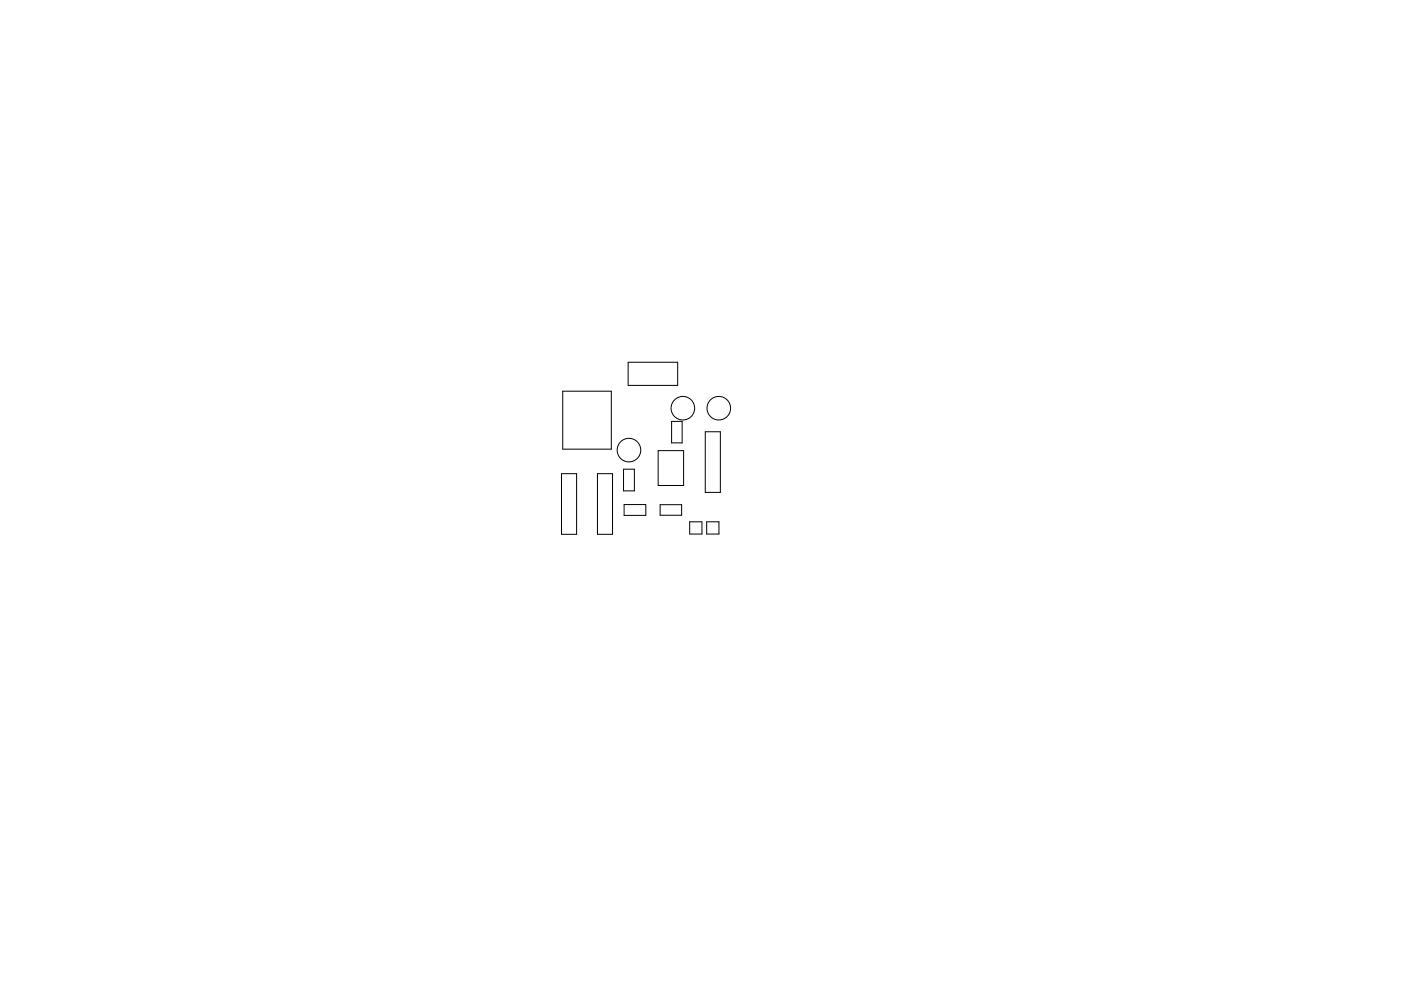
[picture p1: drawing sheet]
<svg xmlns="http://www.w3.org/2000/svg" width="297mm" height="210mm" viewBox="0 0 297 210" stroke-linecap="round" stroke-linejoin="round" font-family="sans-serif">
<g fill="none" stroke="#000" stroke-width=".21">
<path d="M133.2 76.9h10.5v4.9h-10.5zM119.3 83h10.3v12.3h-10.3zM132.2 99.5h2.3v4.6h-2.3zM139.5 95.6h5.4v7.4h-5.4zM142.4 89.4h2.2v4.6h-2.2zM149.5 91.6h3.2v12.9h-3.2zM119.1 100.5h3.1v12.9h-3.1zM126.7 100.5h3.2v12.9h-3.2zM132.3 107h4.6v2.3h-4.6zM140 107.1h4.5v2.2h-4.5zM146.2 110.7h2.6v2.6h-2.6zM149.8 110.7h2.6v2.6h-2.6z"/>
<circle cx="133.3" cy="95.5" r="2.5"/>
<circle cx="144.8" cy="86.6" r="2.5"/>
<circle cx="152.4" cy="86.6" r="2.5"/>
</g>
</svg>
